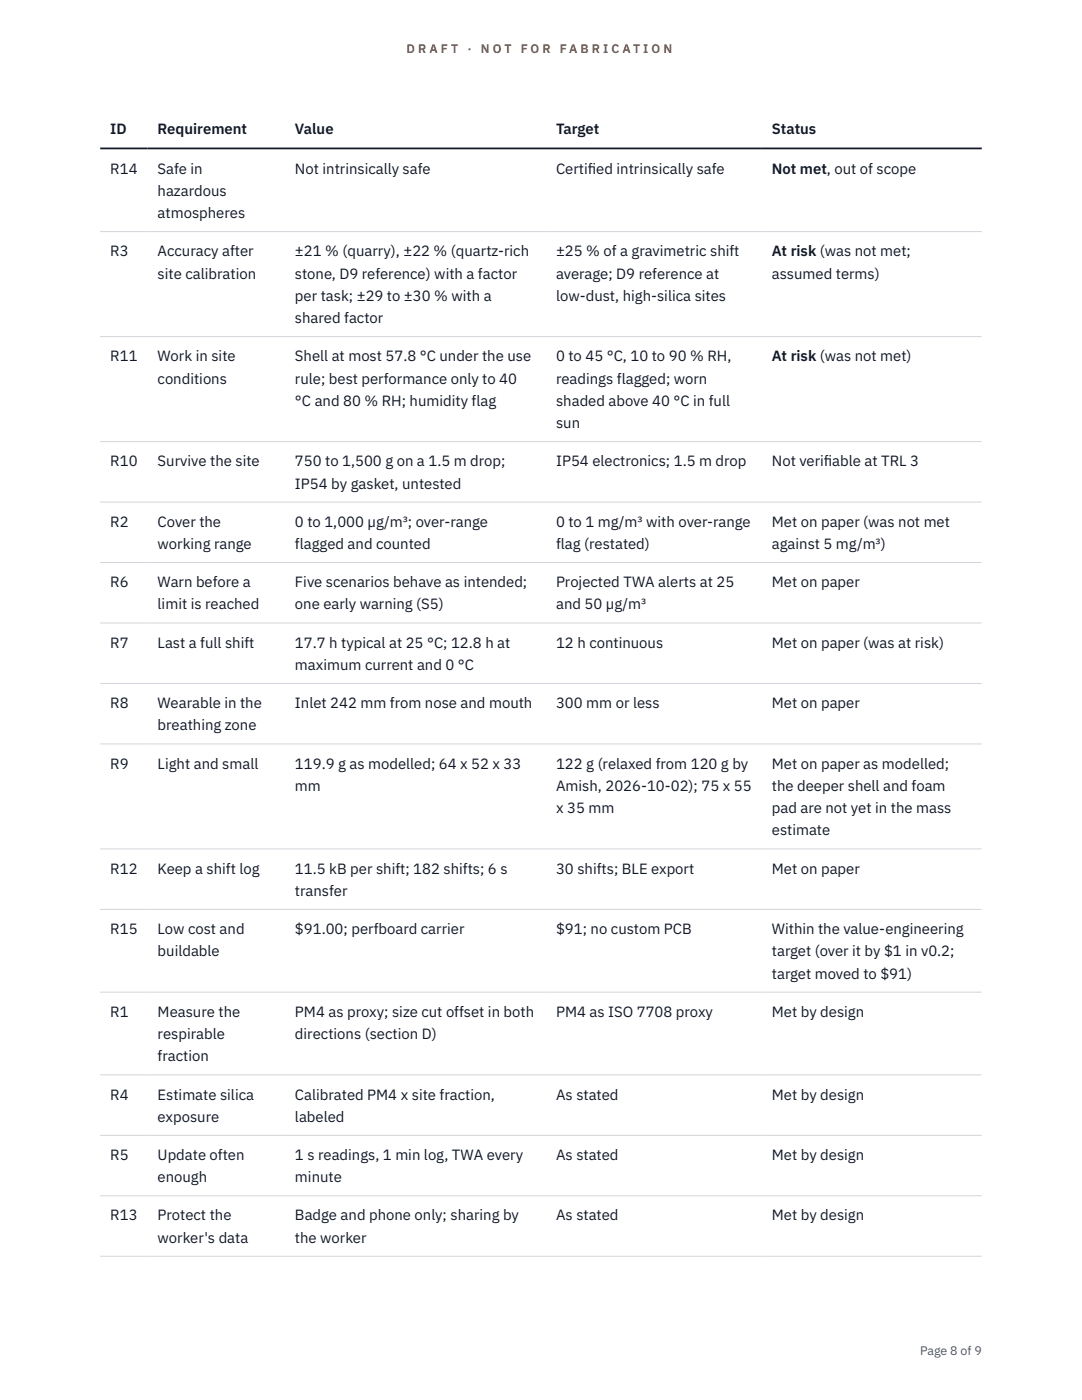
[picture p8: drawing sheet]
<svg xmlns="http://www.w3.org/2000/svg" width="216mm" height="279mm" viewBox="0 0 216 279" stroke-linecap="round" stroke-linejoin="round" font-family="sans-serif">
<defs><g id="words">
<g font-size="3" fill="#111827">
<text x="22" y="26.8">ID</text>
<text x="31.5" y="26.8">Requirement</text>
<text x="58.9" y="26.8">Value</text>
<text x="111" y="26.8">Target</text>
<text x="154" y="26.8">Status</text>
<text x="22" y="34.6">R14</text>
<text x="31.5" y="34.6">Safe in</text>
<text x="58.9" y="34.6">Not intrinsically safe</text>
<text x="111" y="34.6">Certif</text>
<text x="117.3" y="34.6">ied intrinsically safe</text>
<text x="154" y="34.6">Not met, out of scope</text>
<text x="31.5" y="39.1">hazardous</text>
<text x="31.5" y="43.5">atmospheres</text>
<text x="22" y="51.1">R3</text>
<text x="31.5" y="51.1">Accuracy after</text>
<text x="58.9" y="51.1">±21 % (quarry), ±22 % (quartz-rich</text>
<text x="111" y="51.1">±25 % of a gravimetric shift</text>
<text x="154" y="51.1">At risk (was not met;</text>
<text x="31.5" y="55.6">site calibration</text>
<text x="58.9" y="55.6">stone, D9 reference) with a factor</text>
<text x="111" y="55.6">average; D9 reference at</text>
<text x="154" y="55.6">assumed terms)</text>
<text x="58.9" y="60">per task; ±29 to ±30 % with a</text>
<text x="58.9" y="64.5">shared factor</text>
<text x="111" y="60">low-dust, high-silica sites</text>
<text x="22" y="72.1">R11</text>
<text x="31.5" y="72.1">Work in site</text>
<text x="31.5" y="76.5">conditions</text>
<text x="58.9" y="72.1">Shell at most 57.8 °C under the use</text>
<text x="58.9" y="76.5">rule; best performance only to 40</text>
<text x="111" y="72.1">0 to 45 °C, 10 to 90 % RH,</text>
<text x="111" y="76.5">readings flagged; worn</text>
<text x="154" y="72.1">At risk (was not met)</text>
<text x="58.9" y="81">°C and 80 % RH; humidity flag</text>
<text x="111" y="81">shaded above 40 °C in full</text>
<text x="111" y="85.4">sun</text>
<text x="22" y="93.1">R10</text>
<text x="31.5" y="93.1">Survive the site</text>
<text x="58.9" y="93.1">750 to 1,500 g on a 1.5 m drop;</text>
<text x="111" y="93.1">IP54 electronics; 1.5 m drop</text>
<text x="154" y="93.1">Not verif</text>
<text x="164.4" y="93.1">iable at TRL 3</text>
<text x="58.9" y="97.5">IP54 by gasket, untested</text>
<text x="22" y="105.1">R2</text>
<text x="31.5" y="105.1">Cover the</text>
<text x="58.9" y="105.1">0 to 1,000 µg/m³; over-range</text>
<text x="111" y="105.1">0 to 1 mg/m³ with over-range</text>
<text x="154" y="105.1">Met on paper (was not met</text>
<text x="31.5" y="109.6">working range</text>
<text x="58.9" y="109.6">flagged and counted</text>
<text x="111" y="109.6">flag (restated)</text>
<text x="154" y="109.6">against 5 mg/m³)</text>
<text x="22" y="117.2">R6</text>
<text x="31.5" y="117.2">Warn before a</text>
<text x="58.9" y="117.2">Five scenarios behave as intended;</text>
<text x="111" y="117.2">Projected TWA alerts at 25</text>
<text x="154" y="117.2">Met on paper</text>
<text x="31.5" y="121.6">limit is reached</text>
<text x="58.9" y="121.6">one early warning (S5)</text>
<text x="111" y="121.6">and 50 µg/m³</text>
<text x="22" y="129.3">R7</text>
<text x="31.5" y="129.3">Last a full shift</text>
<text x="58.9" y="129.3">17.7 h typical at 25 °C; 12.8 h at</text>
<text x="111" y="129.3">12 h continuous</text>
<text x="154" y="129.3">Met on paper (was at risk)</text>
<text x="58.9" y="133.7">maximum current and 0 °C</text>
<text x="22" y="141.3">R8</text>
<text x="31.5" y="141.3">Wearable in the</text>
<text x="58.9" y="141.3">Inlet 242 mm from nose and mouth</text>
<text x="111" y="141.3">300 mm or less</text>
<text x="154" y="141.3">Met on paper</text>
<text x="31.5" y="145.8">breathing zone</text>
<text x="22" y="153.4">R9</text>
<text x="31.5" y="153.4">Light and small</text>
<text x="58.9" y="153.4">119.9 g as modelled; 64 x 52 x 33</text>
<text x="111" y="153.4">122 g (relaxed from 120 g by</text>
<text x="154" y="153.4">Met on paper as modelled;</text>
<text x="58.9" y="157.8">mm</text>
<text x="111" y="157.8">Amish, 2026-10-02); 75 x 55</text>
<text x="154" y="157.8">the deeper shell and foam</text>
<text x="111" y="162.3">x 35 mm</text>
<text x="154" y="162.3">pad are not yet in the mass</text>
<text x="154" y="166.7">estimate</text>
<text x="22" y="174.3">R12</text>
<text x="31.5" y="174.3">Keep a shift log</text>
<text x="58.9" y="174.3">11.5 kB per shift; 182 shifts; 6 s</text>
<text x="58.9" y="178.8">transfer</text>
<text x="111" y="174.3">30 shifts; BLE export</text>
<text x="154" y="174.3">Met on paper</text>
<text x="22" y="186.4">R15</text>
<text x="31.5" y="186.4">Low cost and</text>
<text x="31.5" y="190.9">buildable</text>
<text x="58.9" y="186.4">$91.00; perfboard carrier</text>
<text x="111" y="186.4">$91; no custom PCB</text>
<text x="154" y="186.4">Within the value-engineering</text>
<text x="154" y="190.9">target (over it by $1 in v0.2;</text>
<text x="154" y="195.3">target moved to $91)</text>
<text x="22" y="202.9">R1</text>
<text x="31.5" y="202.9">Measure the</text>
<text x="58.9" y="202.9">PM4 as proxy; size cut offset in both</text>
<text x="111" y="202.9">PM4 as ISO 7708 proxy</text>
<text x="154" y="202.9">Met by design</text>
<text x="31.5" y="207.4">respirable</text>
<text x="58.9" y="207.4">directions (section D)</text>
<text x="31.5" y="211.8">fraction</text>
<text x="22" y="219.4">R4</text>
<text x="31.5" y="219.4">Estimate silica</text>
<text x="58.9" y="219.4">Calibrated PM4 x site fraction,</text>
<text x="111" y="219.4">As stated</text>
<text x="154" y="219.4">Met by design</text>
<text x="31.5" y="223.9">exposure</text>
<text x="58.9" y="223.9">labeled</text>
<text x="22" y="231.5">R5</text>
<text x="31.5" y="231.5">Update often</text>
<text x="58.9" y="231.5">1 s readings, 1 min log, TWA every</text>
<text x="111" y="231.5">As stated</text>
<text x="154" y="231.5">Met by design</text>
<text x="31.5" y="235.9">enough</text>
<text x="58.9" y="235.9">minute</text>
<text x="22" y="243.6">R13</text>
<text x="31.5" y="243.6">Protect the</text>
<text x="58.9" y="243.6">Badge and phone only; sharing by</text>
<text x="111" y="243.6">As stated</text>
<text x="154" y="243.6">Met by design</text>
<text x="31.5" y="248">worker's data</text>
<text x="58.9" y="248">the worker</text>
</g>
<g font-size="2.5" fill="#b45309">
<text x="81.1" y="10.5">D R A F T</text>
<text x="93.3" y="10.5">·</text>
<text x="95.9" y="10.5">N O T</text>
<text x="103.9" y="10.5">F O R</text>
<text x="111.7" y="10.5">F A B R I C A T I O N</text>
</g>
<text font-size="2.5" fill="#4b5563" x="183.6" y="270.3">Page 8 of 9</text>
</g></defs>
<g fill="none" stroke="#d1d5db" stroke-width=".2">
<path d="M20 46.2h175.9M20 67.2h175.9M20 88.1h175.9M20 100.2h175.9M20 112.3h175.9M20 124.3h175.9M20 136.4h175.9M20 148.5h175.9M20 169.4h175.9M20 181.5h175.9M20 198h175.9M20 214.5h175.9"/>
<path d="M20 226.6h175.9M20 238.6h175.9M20 250.7h175.9"/>
</g>
<path d="M20 29.6h175.9" fill="none" stroke="#111827" stroke-width=".35"/>
<use href="#words"/>
</svg>
